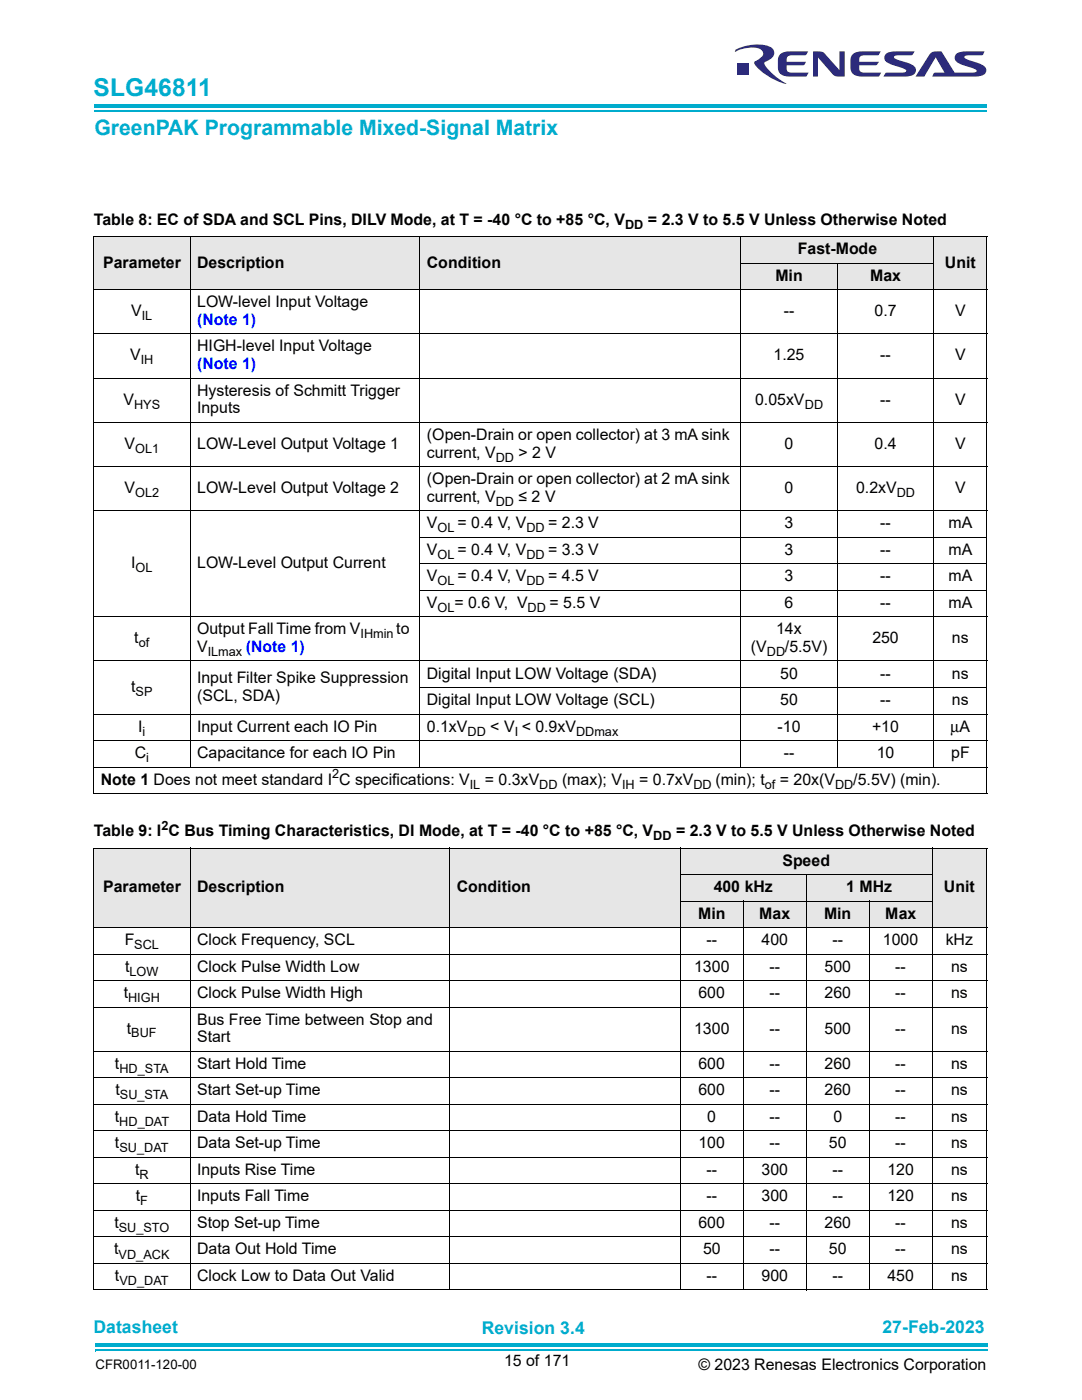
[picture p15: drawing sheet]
<svg xmlns="http://www.w3.org/2000/svg" width="216mm" height="279mm" viewBox="0 0 216 279" stroke-linecap="round" stroke-linejoin="round" font-family="sans-serif">
<defs><g id="words">
<text font-size="4.9" fill="#00accd" x="18.7" y="19.1">SLG46811</text>
<text font-size="4.2" fill="#00accd" x="18.8" y="26.9">GreenPAK Programmable Mixed-Signal Matrix</text>
<g font-size="3.5" fill="#00accd">
<text x="18.7" y="266.1">Datasheet</text>
<text x="96.1" y="266.3">Revision 3.4</text>
<text x="176.1" y="266.1">27-Feb-2023</text>
</g>
<g font-size="3.2">
<text x="18.7" y="44.9">Table 8: EC of SDA and SCL Pins, DILV Mode, at T = -40 °C to +85 °C, V</text>
<text x="129.3" y="44.9">= 2.3 V to 5.5 V Unless Otherwise Noted</text>
<text x="20.6" y="53.4">Parameter</text>
<text x="39.3" y="53.4">Description</text>
<text x="85.2" y="53.4">Condition</text>
<text x="159.2" y="50.8">Fast-Mode</text>
<text x="188.6" y="53.4">Unit</text>
<text x="154.7" y="56">Min</text>
<text x="173.6" y="56">Max</text>
<text x="26.2" y="63.1">V</text>
<text x="39.3" y="61.3">LOW-level Input Voltage</text>
<text x="156.4" y="63.1">--</text>
<text x="174.5" y="63.1">0.7</text>
<text x="190.6" y="63.1">V</text>
<text x="26" y="71.9">V</text>
<text x="39.3" y="70.1">HIGH-level Input Voltage</text>
<text x="154.3" y="71.9">1.25</text>
<text x="175.6" y="71.9">--</text>
<text x="190.6" y="71.9">V</text>
<text x="24.6" y="80.7">V</text>
<text x="39.3" y="79">Hysteresis of Schmitt Trigger</text>
<text x="39.3" y="82.5">Inputs</text>
<text x="150.7" y="80.7">0.05xV</text>
<text x="175.6" y="80.7">--</text>
<text x="190.6" y="80.7">V</text>
<text x="24.8" y="89.6">V</text>
<text x="39.3" y="89.6">LOW-Level Output Voltage 1</text>
<text x="85.2" y="87.8">(Open-Drain or open collector) at 3 mA sink</text>
<text x="156.5" y="89.6">0</text>
<text x="174.5" y="89.6">0.4</text>
<text x="190.6" y="89.6">V</text>
<text x="85.2" y="91.3">current, V</text>
<text x="103.5" y="91.3">&gt; 2 V</text>
<text x="24.8" y="98.4">V</text>
<text x="39.3" y="98.4">LOW-Level Output Voltage 2</text>
<text x="85.2" y="96.6">(Open-Drain or open collector) at 2 mA sink</text>
<text x="85.2" y="100.2">current, V</text>
<text x="103.5" y="100.2">≤ 2 V</text>
<text x="156.5" y="98.4">0</text>
<text x="170.8" y="98.4">0.2xV</text>
<text x="190.6" y="98.4">V</text>
<text x="85.2" y="105.5">V</text>
<text x="91.3" y="105.5">= 0.4 V, V</text>
<text x="109.4" y="105.5">= 2.3 V</text>
<text x="156.5" y="105.5">3</text>
<text x="175.6" y="105.5">--</text>
<text x="189.3" y="105.5">mA</text>
<text x="26.2" y="113.4">I</text>
<text x="39.3" y="113.4">LOW-Level Output Current</text>
<text x="85.2" y="110.7">V</text>
<text x="91.3" y="110.7">= 0.4 V, V</text>
<text x="109.4" y="110.7">= 3.3 V</text>
<text x="156.5" y="110.7">3</text>
<text x="175.6" y="110.7">--</text>
<text x="189.3" y="110.7">mA</text>
<text x="85.2" y="116">V</text>
<text x="91.3" y="116">= 0.4 V, V</text>
<text x="109.4" y="116">= 4.5 V</text>
<text x="156.5" y="116">3</text>
<text x="175.6" y="116">--</text>
<text x="189.3" y="116">mA</text>
<text x="85.2" y="121.3">V</text>
<text x="90.7" y="121.3">= 0.6 V, V</text>
<text x="109.6" y="121.3">= 5.5 V</text>
<text x="156.5" y="121.3">6</text>
<text x="175.6" y="121.3">--</text>
<text x="189.3" y="121.3">mA</text>
<text x="26.8" y="128.4">t</text>
<text x="39.3" y="126.6">Output Fall Time from V</text>
<text x="39.3" y="130.1">V</text>
<text x="79.1" y="126.6">to</text>
<text x="149.8" y="130.1">(V</text>
<text x="154.9" y="126.6">14x</text>
<text x="156.6" y="130.1">/5.5V)</text>
<text x="174.1" y="128.4">250</text>
<text x="189.9" y="128.4">ns</text>
<text x="39.3" y="136.3">Input Filter Spike Suppression</text>
<text x="85.2" y="135.4">Digital Input LOW Voltage (SDA)</text>
<text x="155.7" y="135.4">50</text>
<text x="175.6" y="135.4">--</text>
<text x="189.9" y="135.4">ns</text>
<text x="26.2" y="138.1">t</text>
<text x="39.3" y="139.8">(SCL, SDA)</text>
<text x="85.2" y="140.7">Digital Input LOW Voltage (SCL)</text>
<text x="155.7" y="140.7">50</text>
<text x="175.6" y="140.7">--</text>
<text x="189.9" y="140.7">ns</text>
<text x="27.6" y="146">I</text>
<text x="39.3" y="146">Input Current each IO Pin</text>
<text x="85.2" y="146">0.1xV</text>
<text x="97.8" y="146">&lt; V &lt; 0.9xV</text>
<text x="155.2" y="146">-10</text>
<text x="174" y="146">+10</text>
<text x="189.7" y="146">µA</text>
<text x="26.9" y="151.3">C</text>
<text x="39.3" y="151.3">Capacitance for each IO Pin</text>
<text x="156.4" y="151.3">--</text>
<text x="175" y="151.3">10</text>
<text x="189.8" y="151.3">pF</text>
<text x="20.1" y="156.6">Note 1 Does not meet standard I C specifications: V</text>
<text x="96.8" y="156.6">= 0.3xV</text>
<text x="112.1" y="156.6">(max); V</text>
<text x="127.6" y="156.6">= 0.7xV</text>
<text x="142.7" y="156.6">(min); t</text>
<text x="155.6" y="156.6">= 20x(V</text>
<text x="170.3" y="156.6">/5.5V) (min).</text>
<text x="18.7" y="166.9">Table 9: I C Bus Timing Characteristics, DI Mode, at T = -40 °C to +85 °C, V</text>
<text x="134.9" y="166.9">= 2.3 V to 5.5 V Unless Otherwise Noted</text>
<text x="156.1" y="172.8">Speed</text>
<text x="20.6" y="178.1">Parameter</text>
<text x="39.3" y="178.1">Description</text>
<text x="91.1" y="178.1">Condition</text>
<text x="142.4" y="178.1">400 kHz</text>
<text x="168.9" y="178.1">1 MHz</text>
<text x="188.3" y="178.1">Unit</text>
<text x="139.3" y="183.3">Min</text>
<text x="151.5" y="183.3">Max</text>
<text x="164.4" y="183.3">Min</text>
<text x="176.7" y="183.3">Max</text>
<text x="24.9" y="188.6">F</text>
<text x="39.3" y="188.6">Clock Frequency, SCL</text>
<text x="141" y="188.6">--</text>
<text x="151.9" y="188.6">400</text>
<text x="166.1" y="188.6">--</text>
<text x="176.2" y="188.6">1000</text>
<text x="188.7" y="188.6">kHz</text>
<text x="25" y="193.9">t</text>
<text x="39.3" y="193.9">Clock Pulse Width Low</text>
<text x="138.5" y="193.9">1300</text>
<text x="153.5" y="193.9">--</text>
<text x="164.5" y="193.9">500</text>
<text x="178.6" y="193.9">--</text>
<text x="189.8" y="193.9">ns</text>
<text x="24.7" y="199.2">t</text>
<text x="39.3" y="199.2">Clock Pulse Width High</text>
<text x="139.4" y="199.2">600</text>
<text x="153.5" y="199.2">--</text>
<text x="164.5" y="199.2">260</text>
<text x="178.6" y="199.2">--</text>
<text x="189.8" y="199.2">ns</text>
<text x="25.3" y="206.3">t</text>
<text x="39.3" y="204.5">Bus Free Time between Stop and</text>
<text x="39.3" y="208">Start</text>
<text x="138.5" y="206.3">1300</text>
<text x="153.5" y="206.3">--</text>
<text x="164.5" y="206.3">500</text>
<text x="178.6" y="206.3">--</text>
<text x="189.8" y="206.3">ns</text>
<text x="22.9" y="213.3">t</text>
<text x="39.3" y="213.3">Start Hold Time</text>
<text x="139.4" y="213.3">600</text>
<text x="153.5" y="213.3">--</text>
<text x="164.5" y="213.3">260</text>
<text x="178.6" y="213.3">--</text>
<text x="189.8" y="213.3">ns</text>
<text x="23" y="218.6">t</text>
<text x="39.3" y="218.6">Start Set-up Time</text>
<text x="139.4" y="218.6">600</text>
<text x="153.5" y="218.6">--</text>
<text x="164.5" y="218.6">260</text>
<text x="178.6" y="218.6">--</text>
<text x="189.8" y="218.6">ns</text>
<text x="22.9" y="223.9">t</text>
<text x="39.3" y="223.9">Data Hold Time</text>
<text x="141.1" y="223.9">0</text>
<text x="153.5" y="223.9">--</text>
<text x="166.3" y="223.9">0</text>
<text x="178.6" y="223.9">--</text>
<text x="189.8" y="223.9">ns</text>
<text x="22.9" y="229.2">t</text>
<text x="39.3" y="229.2">Data Set-up Time</text>
<text x="139.4" y="229.2">100</text>
<text x="153.5" y="229.2">--</text>
<text x="165.4" y="229.2">50</text>
<text x="178.6" y="229.2">--</text>
<text x="189.8" y="229.2">ns</text>
<text x="27" y="234.5">t</text>
<text x="27.1" y="239.8">t</text>
<text x="39.3" y="234.5">Inputs Rise Time</text>
<text x="39.3" y="239.8">Inputs Fall Time</text>
<text x="141" y="234.5">--</text>
<text x="141" y="239.8">--</text>
<text x="151.9" y="234.5">300</text>
<text x="151.9" y="239.8">300</text>
<text x="166.1" y="234.5">--</text>
<text x="166.1" y="239.8">--</text>
<text x="177.1" y="234.5">120</text>
<text x="177.1" y="239.8">120</text>
<text x="189.8" y="234.5">ns</text>
<text x="189.8" y="239.8">ns</text>
<text x="22.8" y="245.1">t</text>
<text x="39.3" y="245.1">Stop Set-up Time</text>
<text x="139.4" y="245.1">600</text>
<text x="153.5" y="245.1">--</text>
<text x="164.5" y="245.1">260</text>
<text x="178.6" y="245.1">--</text>
<text x="189.8" y="245.1">ns</text>
<text x="22.8" y="250.4">t</text>
<text x="39.3" y="250.4">Data Out Hold Time</text>
<text x="140.3" y="250.4">50</text>
<text x="153.5" y="250.4">--</text>
<text x="165.4" y="250.4">50</text>
<text x="178.6" y="250.4">--</text>
<text x="189.8" y="250.4">ns</text>
<text x="22.9" y="255.7">t</text>
<text x="39.3" y="255.7">Clock Low to Data Out Valid</text>
<text x="141" y="255.7">--</text>
<text x="151.9" y="255.7">900</text>
<text x="166.1" y="255.7">--</text>
<text x="177.1" y="255.7">450</text>
<text x="189.8" y="255.7">ns</text>
<text x="100.6" y="272.7">15 of 171</text>
<text x="139.4" y="273.4">© 2023 Renesas Electronics Corporation</text>
</g>
<g font-size="3.2" fill="#00f">
<text x="39.3" y="64.9">(Note 1)</text>
<text x="39.3" y="73.7">(Note 1)</text>
<text x="49.1" y="130.1">(Note 1)</text>
</g>
<text font-size="2.6" x="19" y="273.1">CFR0011-120-00</text>
<g font-size="2.5">
<text x="124.7" y="45.7">DD</text>
<text x="28.3" y="63.9">IL</text>
<text x="28.1" y="72.7">IH</text>
<text x="26.8" y="81.5">HYS</text>
<text x="160.6" y="81.5">DD</text>
<text x="27" y="90.4">OL1</text>
<text x="98.9" y="92.1">DD</text>
<text x="27" y="99.2">OL2</text>
<text x="98.9" y="101">DD</text>
<text x="178.9" y="99.2">DD</text>
<text x="87.3" y="106.3">OL</text>
<text x="105" y="106.3">DD</text>
<text x="87.3" y="111.5">OL</text>
<text x="105" y="111.5">DD</text>
<text x="27.1" y="114.2">OL</text>
<text x="87.3" y="116.8">OL</text>
<text x="105" y="116.8">DD</text>
<text x="87.3" y="122.1">OL</text>
<text x="105.3" y="122.1">DD</text>
<text x="27.7" y="129.2">of</text>
<text x="41.4" y="130.9">ILmax</text>
<text x="71.9" y="127.4">IHmin</text>
<text x="153" y="130.9">DD</text>
<text x="27.1" y="138.9">SP</text>
<text x="28.4" y="146.8">i</text>
<text x="93.3" y="146.8">DD</text>
<text x="102.7" y="146.8">I</text>
<text x="114.9" y="146.8">DDmax</text>
<text x="29.2" y="152.1">i</text>
<text x="66.3" y="155.3">2</text>
<text x="93.8" y="157.4">IL</text>
<text x="107.6" y="157.4">DD</text>
<text x="124.1" y="157.4">IH</text>
<text x="138.4" y="157.4">DD</text>
<text x="152.6" y="157.4">of</text>
<text x="166.6" y="157.4">DD</text>
<text x="32.2" y="165.6">2</text>
<text x="130.3" y="167.7">DD</text>
<text x="26.8" y="189.4">SCL</text>
<text x="25.9" y="194.7">LOW</text>
<text x="25.6" y="200">HIGH</text>
<text x="26.2" y="207.1">BUF</text>
<text x="23.8" y="214.1">HD_STA</text>
<text x="23.9" y="219.4">SU_STA</text>
<text x="23.8" y="224.7">HD_DAT</text>
<text x="23.8" y="230">SU_DAT</text>
<text x="27.8" y="235.3">R</text>
<text x="23.7" y="245.9">SU_STO</text>
<text x="28" y="240.6">F</text>
<text x="23.7" y="251.2">VD_ACK</text>
<text x="23.8" y="256.5">VD_DAT</text>
</g>
</g></defs>
<path d="M18.9 268.1h178.1v.7h-178.1z" fill-rule="evenodd" fill="#00accd"/>
<path d="M19 269.5h178" fill="none" stroke="#00accd" stroke-width=".21"/>
<path d="M19 269.6h178.1" fill="none" stroke="#00accd" stroke-width=".2"/>
<path d="M196.9 269.3h.2v.3h-.2z" fill="#00accd"/>
<path d="M18.9 269.4h178.1" fill="none" stroke="#00accd" stroke-width=".2"/>
<path d="M18.9 269.4h.2v.3h-.2z" fill="#00accd"/>
<path d="M18.7 20.7h178.2v.7h-178.2z" fill-rule="evenodd" fill="#00accd"/>
<path d="M18.8 22.1h178.1" fill="none" stroke="#00accd" stroke-width=".21"/>
<path d="M18.8 22.2h178.2" fill="none" stroke="#00accd" stroke-width=".2"/>
<path d="M196.8 21.9h.2v.3h-.2z" fill="#00accd"/>
<path d="M18.8 22h178.1" fill="none" stroke="#00accd" stroke-width=".2"/>
<path d="M18.8 22h.1v.3h-.1z" fill="#00accd"/>
<g fill="#2c2b7b">
<path d="M162.2 10.3h.9a1.62 1.62 0 0 1 1.7 .6l2.7 3.1v-3.7h1.1v5a4.2 4.2 0 0 1-2.3-.3l-3.1-3.5v3.8h-1z"/>
<path d="M155.8 10.7a8 8 0 0 1 3.9-.4h1.6l-.6 .7h-2.6a.98 .98 0 0 0-1.1 1.3h3.8l-.2 .6-.3 .1h-3.3a1.05 1.05 0 0 0 .1 1.2 1.05 1.05 0 0 0 1.1 .3h3.2l-.5 .7-2 .1a3.8 3.8 0 0 1-3.4-.8 5.2 5.2 0 0 1 0-3.4z"/>
<path d="M170.3 10.7a8 8 0 0 1 3.9-.4h1.5l-.4 .7h-.2h-2.5a.98 .98 0 0 0-1.1 1.3h3.9l-.6 .7h-3.4a1.06 1.06 0 0 0 .2 1.2 1.06 1.06 0 0 0 1.1 .3h3.1l-.4 .7-2 .1a3.8 3.8 0 0 1-3.4-.8 5.2 5.2 0 0 1 0-3.4z"/>
<path d="M176.7 10.9a3.5 3.5 0 0 1 2.5-.6h3.3l-.5 .7h-1.4a3.1 3.1 0 0 0-2.2 .3v.1a3.2 3.2 0 0 0 1.8 .9 3.5 3.5 0 0 1 2.5 1.4 1.31 1.31 0 0 1-1.5 1.5l-4.9 .1a1.05 1.05 0 0 1 1.4-.8h.9a3.2 3.2 0 0 0 2.2-.2v-.3l-.8-.5a6.1 6.1 0 0 1-3.4-1.4 1.09 1.09 0 0 1 .1-1.2z"/>
<path d="M185.8 10.6a3 3 0 0 1 2.1-.2l2.6 4.1h1.9a3.4 3.4 0 0 0 2.4-.2l.1-.1a1.1 1.1 0 0 0-1-.7l-.7-.2a3.7 3.7 0 0 1-2.7-1.5 1.31 1.31 0 0 1 1.5-1.5h4.5l-.4 .7h-1.4a3.2 3.2 0 0 0-2.2 .3l.1 .4 1.4 .5a4.1 4.1 0 0 1 2.8 1.5 1.3 1.3 0 0 1-1.5 1.5l-9.3 .1 .3-.6 .2-.2h2l-1.8-3-2.3 3.8h-1.7z"/>
<path d="M147.1 12.7h2.2v2.3h-2.2z"/>
<path d="M146.8 9.9a8.8 8.8 0 0 1 7-.5 1.41 1.41 0 0 1 .7 1.4 1.41 1.41 0 0 1-1.1 1.2l-.7 .3a.38 .38 0 0 0-.1 .7 12.7 12.7 0 0 0 4.3 3.7 10.8 10.8 0 0 1-6.4-4.1l.1-.4 .6-.2a1.57 1.57 0 0 0 1-1.6 1.92 1.92 0 0 0-1.9-.9 6.9 6.9 0 0 0-3.6 .8z"/>
</g>
<g fill="#e6e6e6">
<path d="M18.7 47.2h19.2v10.6h-19.2z"/>
<path d="M37.9 47.2h45.9v10.6h-45.9z"/>
<path d="M83.8 47.2h64v10.6h-64z"/>
<path d="M147.8 47.2h38.6v5.3h-38.6z"/>
<path d="M186.4 47.2h10.5v10.6h-10.5z"/>
<path d="M147.8 52.5h19.3v5.3h-19.3z"/>
<path d="M167.1 52.5h19.3v5.3h-19.3z"/>
<path d="M18.7 169.2h19.2v15.9h-19.2z"/>
<path d="M37.9 169.2h51.8v15.9h-51.8z"/>
<path d="M89.7 169.2h46.1v15.9h-46.1z"/>
<path d="M135.8 169.2h50.2v5.3h-50.2z"/>
<path d="M186 169.2h10.9v15.9h-10.9z"/>
<path d="M135.8 174.5h25.1v5.3h-25.1z"/>
<path d="M160.9 174.5h25.1v5.3h-25.1z"/>
<path d="M135.8 179.8h12.5v5.3h-12.5z"/>
<path d="M148.3 179.8h12.6v5.3h-12.6z"/>
<path d="M160.9 179.8h12.5v5.3h-12.5z"/>
<path d="M173.4 179.8h12.6v5.3h-12.6z"/>
</g>
<g fill="none" stroke="#000" stroke-width=".2">
<path d="M18.6 47.2h178.4M18.6 57.8h178.4M18.7 47.3v111M37.9 47.2v106M83.8 47.2v106M147.7 52.5h38.7M147.8 47.2v106M167.1 52.5v100.7M186.4 47.2v106M196.9 47.3v111M18.6 66.6h178.4M18.6 75.4h178.4"/>
<path d="M18.6 84.3h178.4M18.6 93.1h178.4M18.6 101.9h178.4M83.7 107.2h113.3M83.7 112.5h113.3M83.7 117.8h113.3M18.6 123.1h178.4M18.6 131.9h178.4M83.7 137.2h113.3M18.6 142.5h178.4M18.6 147.8h178.4M18.6 153.1h178.4"/>
<path d="M18.6 158.4h178.4M18.6 169.2h178.4M18.7 169.3v88M37.9 169.1v88.4M89.7 169.1v88.4M135.7 174.5h50.4M135.7 179.8h50.4M135.8 169.1v88.4M148.3 179.7v77.8M160.9 174.4v83.1M173.4 179.7v77.8M186 169.1v88.4"/>
<path d="M196.9 169.3v88M18.6 185.1h178.4M18.6 190.4h178.4M18.6 195.7h178.4M18.6 201h178.4M18.6 209.8h178.4M18.6 215.1h178.4M18.6 220.4h178.4M18.6 225.7h178.4M18.6 231h178.4M18.6 236.3h178.4M18.6 241.6h178.4"/>
<path d="M18.6 246.8h178.4M18.6 252.1h178.4M18.6 257.4h178.4"/>
</g>
<use href="#words"/>
</svg>
